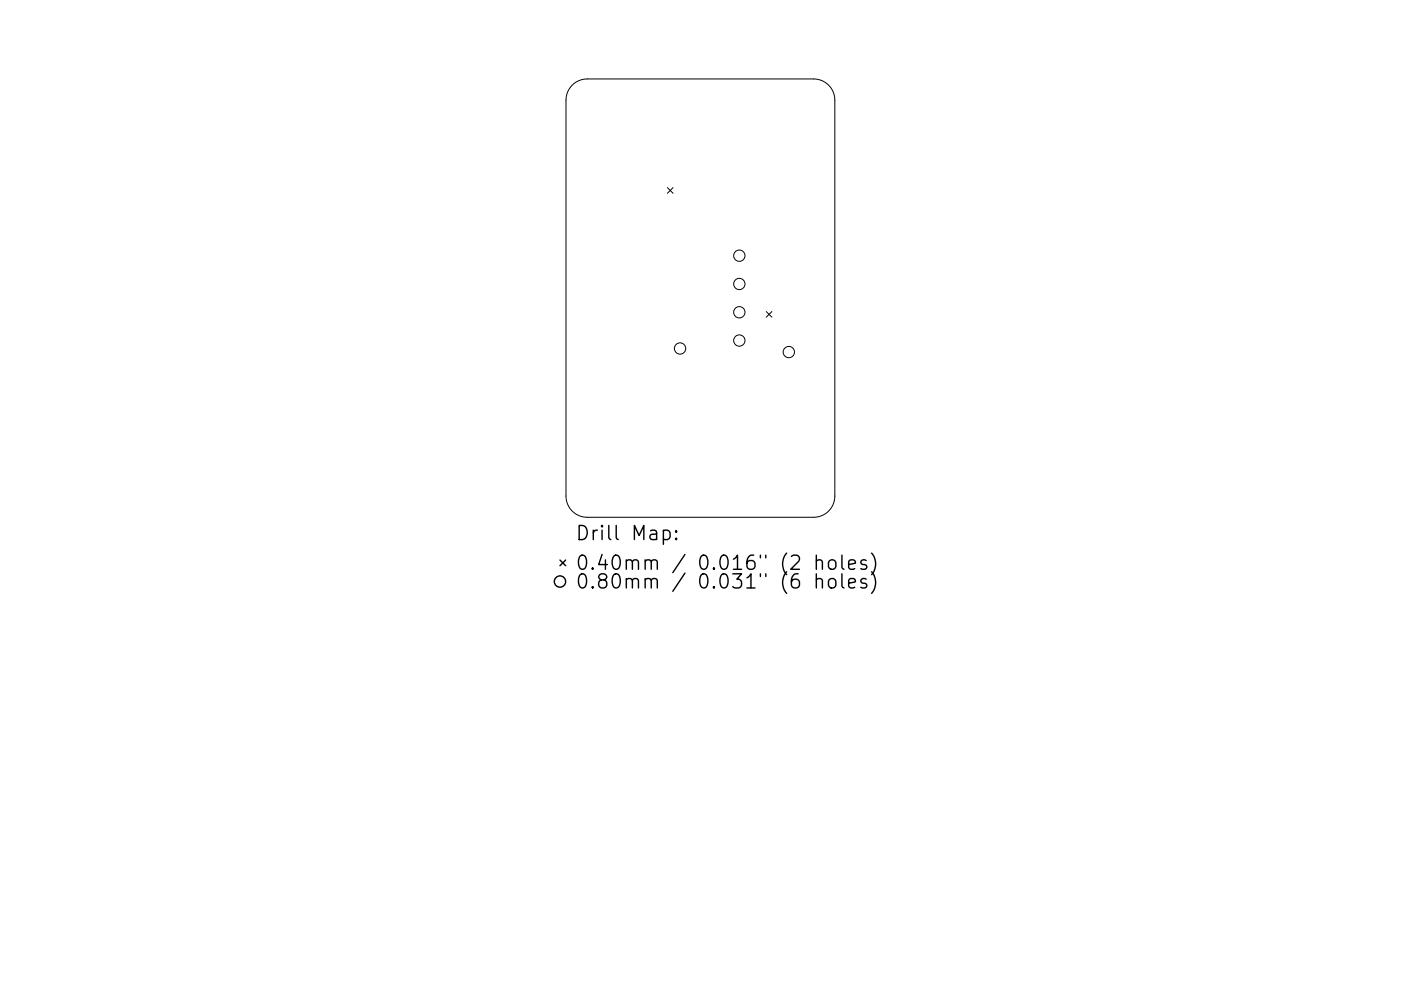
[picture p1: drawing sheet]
<svg xmlns="http://www.w3.org/2000/svg" width="297mm" height="210mm" viewBox="0 0 297 210" stroke-linecap="round" stroke-linejoin="round" font-family="sans-serif">
<defs><g id="words">
<g font-size="4.2">
<text x="121.9" y="114.6">Drill Map:</text>
<text x="121.9" y="120.9">0.40mm / 0.016&quot; (2 holes)</text>
<text x="121.9" y="124.9">0.80mm / 0.031&quot; (6 holes)</text>
</g>
</g></defs>
<g fill="none" stroke="#000" stroke-width=".21">
<path d="M121.3 18.1a4.5 4.5 0 0 1 3.2-1.3h48a4.5 4.5 0 0 1 4.5 4.5v84a4.5 4.5 0 0 1-4.5 4.5h-48a4.5 4.5 0 0 1-4.5-4.5v-84a4.5 4.5 0 0 1 1.3-3.2zM141.5 39.8l1.2 1.2M142.7 39.8l-1.2 1.2M162.5 66.1l1.2 1.2M163.7 66.1l-1.2 1.2"/>
<circle cx="156.8" cy="54.3" r="1.2"/>
<circle cx="144.2" cy="73.9" r="1.2"/>
<circle cx="156.8" cy="72.3" r="1.2"/>
<circle cx="156.8" cy="60.3" r="1.2"/>
<circle cx="156.8" cy="66.3" r="1.2"/>
<circle cx="167.2" cy="74.7" r="1.2"/>
</g>
<g fill="none" stroke="#000" stroke-width=".3">
<path d="M118.7 118.8l1.2 1.2M119.9 118.8l-1.2 1.2M140.6 112.6l.9-.1 .6 .6v.8l-.3 .4-.3 .2-.9-.2M143.4 114.2l.1 .1-.1 .2-.2-.2 .2-.1v.3M143.4 112.6l.1 .2-.1 .1-.2-.1 .2-.2v.3M173.1 119.1a.74 .74 0 0 1 1.3 .1v1.6M173.1 117.8v3M175.8 119.1a.81 .81 0 0 1 .8-.3 .81 .81 0 0 1 .6 .6v.8a.81 .81 0 0 1-.8 .6 .81 .81 0 0 1-.8-.6v-.8zM178.5 117.8v2.6l.4 .4M179.9 119.8l1.5-.3-.2-.6-.8-.1-.5 .4v1.2l.2 .2 .3 .2 .8-.2M183.6 118.9l-.7-.1-.4 .4 .1 .4 1 .3 .2 .3-.2 .4-.2 .2-.9-.2M184.8 117.4a3.4 3.4 0 0 1 0 4.5"/>
<path d="M173.1 123a.74 .74 0 0 1 1.3 .2v1.5M173.1 121.7v3M175.8 123a.81 .81 0 0 1 .8-.3 .81 .81 0 0 1 .6 .6v.9a.81 .81 0 0 1-.8 .6 .81 .81 0 0 1-.8-.6v-.9zM178.5 121.7v2.6l.4 .4M179.9 123.7l1.5-.2-.2-.6-.8-.2-.5 .5v1.1l.2 .3 .3 .1 .8-.1M183.6 122.9l-.7-.2-.4 .5 .1 .4 1 .3 .2 .3-.2 .4-.2 .1-.9-.1M184.8 121.3a3.4 3.4 0 0 1 0 4.6"/>
<circle cx="118.7" cy="123.4" r="1.2"/>
</g>
<use href="#words"/>
</svg>
